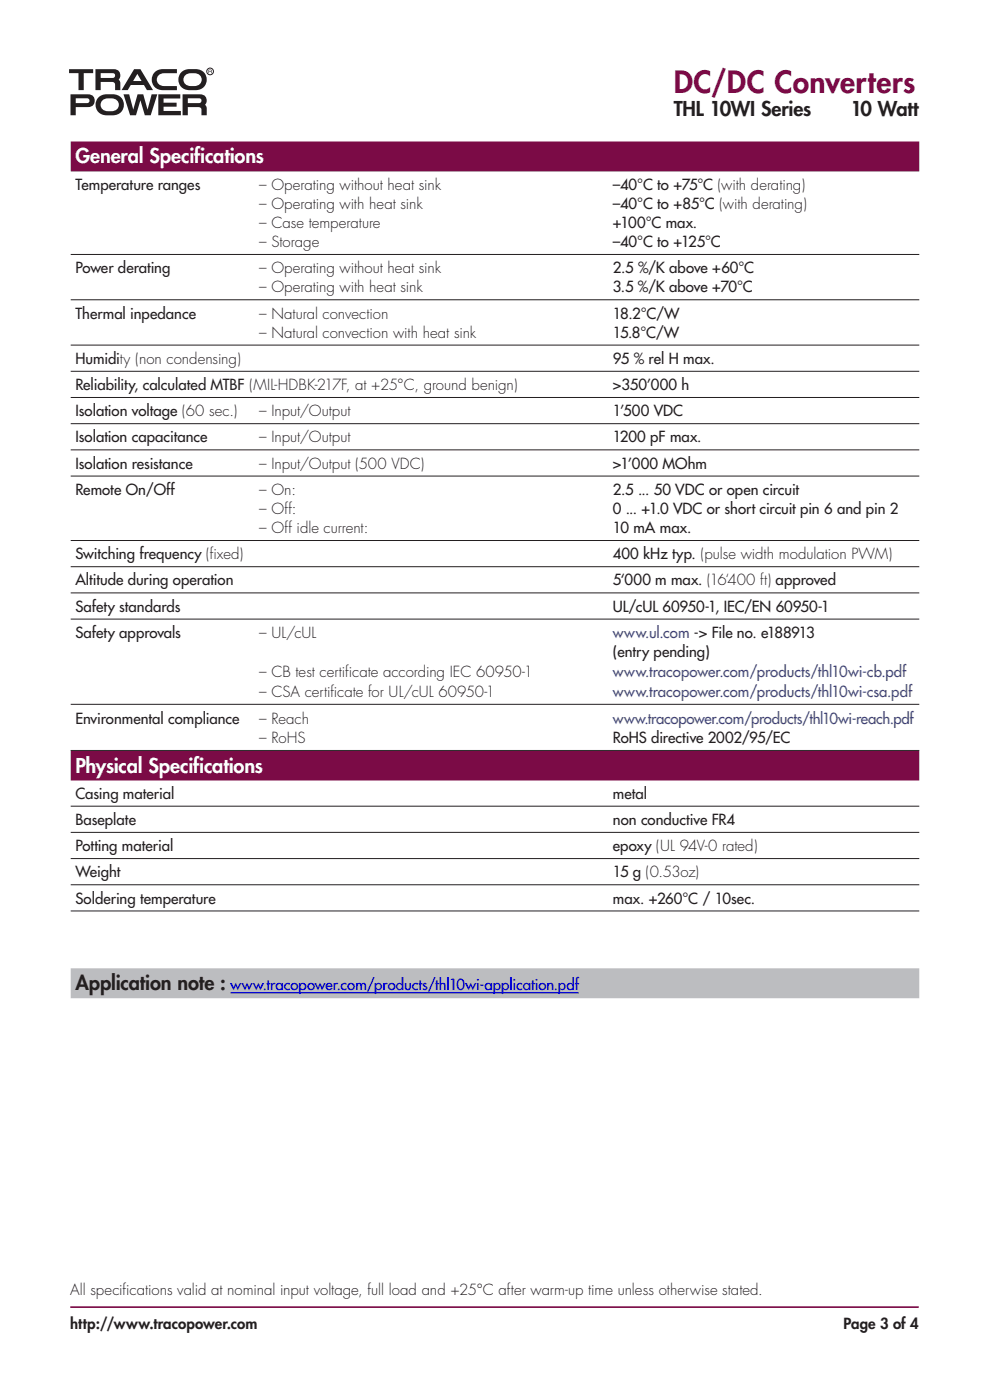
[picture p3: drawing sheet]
<svg xmlns="http://www.w3.org/2000/svg" width="210mm" height="297mm" viewBox="0 0 210 297" stroke-linecap="round" stroke-linejoin="round" font-family="sans-serif">
<defs><g id="words">
<text font-size="6.3" fill="#7b0b46" x="142.9" y="19.8">DC/DC Converters</text>
<g font-size="4.2" fill="#231f20">
<text x="142.9" y="24.7">THL 10WI Series</text>
<text x="180.4" y="24.7">10 Watt</text>
<text x="16" y="210.1">Application note :</text>
</g>
<g font-size="4.2" fill="#fff">
<text x="16" y="34.7">General Specifications</text>
<text x="16" y="163.9">Physical Specifications</text>
</g>
<g font-size="3.2" fill="#231f20">
<text x="16" y="40.2">Temperature ranges</text>
<text x="55" y="40.2">– Operating without heat sink</text>
<text x="130" y="40.2">–40°C to +75°C (with derating)</text>
<text x="55" y="44.3">– Operating with heat sink</text>
<text x="130" y="44.3">–40°C to +85°C (with derating)</text>
<text x="55" y="48.4">– Case temperature</text>
<text x="55" y="52.4">– Storage</text>
<text x="130" y="52.4">–40°C to +125°C</text>
<text x="130" y="48.4">+100°C max.</text>
<text x="16" y="58">Power derating</text>
<text x="55" y="58">– Operating without heat sink</text>
<text x="130" y="58">2.5 %/K above +60°C</text>
<text x="55" y="62">– Operating with heat sink</text>
<text x="130" y="62">3.5 %/K above +70°C</text>
<text x="16" y="67.6">Thermal inpedance</text>
<text x="55" y="67.6">– Natural convection</text>
<text x="55" y="71.6">– Natural convection with heat sink</text>
<text x="130" y="67.6">18.2°C/W</text>
<text x="130" y="71.6">15.8°C/W</text>
<text x="16" y="77.2">Humidity (non condensing)</text>
<text x="130" y="77.2">95 % rel H max.</text>
<text x="16" y="82.8">Reliability, calculated MTBF (MIL-HDBK-217F, at +25°C, ground benign)</text>
<text x="130" y="82.8">&gt;350’000 h</text>
<text x="16" y="88.3">Isolation voltage (60 sec.)</text>
<text x="55" y="88.3">– Input/Output</text>
<text x="130" y="88.3">1’500 VDC</text>
<text x="16" y="93.9">Isolation capacitance</text>
<text x="55" y="93.9">– Input/Output</text>
<text x="130" y="93.9">1200 pF max.</text>
<text x="16" y="99.4">Isolation resistance</text>
<text x="55" y="99.4">– Input/Output (500 VDC)</text>
<text x="130" y="99.4">&gt;1’000 MOhm</text>
<text x="16" y="105">Remote On/Off</text>
<text x="55" y="105">– On:</text>
<text x="130" y="105">2.5 ... 50 VDC or open circuit</text>
<text x="55" y="109">– Off:</text>
<text x="55" y="113.1">– Off idle current:</text>
<text x="130" y="113.1">10 mA max.</text>
<text x="130" y="109">0 ... +1.0 VDC or short circuit pin 6 and pin 2</text>
<text x="16" y="118.7">Switching frequency (fixed)</text>
<text x="130" y="118.7">400 kHz typ. (pulse width modulation PWM)</text>
<text x="16" y="124.2">Altitude during operation</text>
<text x="130" y="124.2">5‘000 m max. (16‘400 ft) approved</text>
<text x="16" y="129.8">Safety standards</text>
<text x="130" y="129.8">UL/cUL 60950-1, IEC/EN 60950-1</text>
<text x="16" y="135.3">Safety approvals</text>
<text x="55" y="135.3">– UL/cUL</text>
<text x="55" y="143.6">– CB test certificate according IEC 60950-1</text>
<text x="130" y="139.4">(entry pending)</text>
<text x="55" y="147.8">– CSA certificate for UL/cUL 60950-1</text>
<text x="16" y="153.6">Environmental compliance</text>
<text x="55" y="153.6">– Reach</text>
<text x="55" y="157.6">– RoHS</text>
<text x="130" y="157.6">RoHS directive 2002/95/EC</text>
<text x="16" y="169.5">Casing material</text>
<text x="130" y="169.5">metal</text>
<text x="16" y="175">Baseplate</text>
<text x="130" y="175">non conductive FR4</text>
<text x="16" y="180.6">Potting material</text>
<text x="130" y="180.6">epoxy (UL 94V-0 rated)</text>
<text x="16" y="186.1">Weight</text>
<text x="16" y="191.7">Soldering temperature</text>
<text x="130" y="186.1">15 g (0.53oz)</text>
<text x="130" y="191.7">max. +260°C / 10sec.</text>
<text x="14.9" y="274.7">All specif</text>
<text x="26" y="274.7">ications valid at nominal input voltage, full load and +25°C after warm-up time unless otherwise stated.</text>
<text x="14.9" y="282">http://www.tracopower.com</text>
<text x="178.9" y="282">Page 3 of 4</text>
</g>
<g font-size="3.2" fill="#3a4894">
<text x="130" y="135.3">www.ul.com -&gt; File no. e188913</text>
<text x="130" y="143.6">www.tracopower.com/products/thl10wi-cb.pdf</text>
<text x="130" y="147.8">www.tracopower.com/products/thl10wi-csa.pdf</text>
<text x="130" y="153.6">www.tracopower.com/products/thl10wi-reach.pdf</text>
</g>
<text font-size="3.2" fill="#0000d7" x="48.9" y="210.1">www.tracopower.com/products/thl10wi-application.pdf</text>
</g></defs>
<g fill="#231f20">
<path d="M33 15.2l1-.5h3.5v.8h-2.6a1.38 1.38 0 0 0-1.6 1.4 1.38 1.38 0 0 0 1.6 1.4h2.6v.8h-2.9a2.25 2.25 0 0 1-2.3-1.4 2.25 2.25 0 0 1 .7-2.5z"/>
<path d="M38.6 15.2a2.25 2.25 0 0 0-.6 2.5 2.25 2.25 0 0 0 2.2 1.4 3.3 3.3 0 0 0 3.2-.8 2.24 2.24 0 0 0 .2-2.4 2.24 2.24 0 0 0-2.1-1.2 3.8 3.8 0 0 0-2.9 .5zM39.2 16.1a2.66 2.66 0 0 1 3.3 0 1.38 1.38 0 0 1 .1 1.5 1.38 1.38 0 0 1-1.4 .7 1.91 1.91 0 0 1-2.2-1v-.8z"/>
<path d="M21 20.5a2.25 2.25 0 0 0-.6 2.6 2.25 2.25 0 0 0 2.3 1.4 3.3 3.3 0 0 0 3.1-.9 2.24 2.24 0 0 0 .2-2.4 2.24 2.24 0 0 0-2-1.2 3.8 3.8 0 0 0-3 .5zM21.6 21.4a2.66 2.66 0 0 1 3.4 0 1.37 1.37 0 0 1 0 1.6 1.37 1.37 0 0 1-1.4 .6 1.91 1.91 0 0 1-2.2-1v-.8z"/>
</g>
<circle cx="44.6" cy="15.2" r=".71" fill="none" stroke="#231f20" stroke-width=".21"/>
<g fill="#231f20">
<path d="M14.6 14.7h5.2v.8h-2v3.6h-1.1v-3.6h-2z"/>
<path d="M26.2 20h1.2l.9 3.2 .9-3.2h1.2l.9 3.2 .9-3.2h1.2l-1.4 4.5h-1.3l-.9-3.2-1 3.2h-1.2z"/>
<path d="M33.6 20h4.6v.9h-3.5v.9h2.8v.8h-2.8v.9h3.7v1h-4.8z"/>
<path d="M28.4 14.7l-2.6 4.4h1.3l.6-1.1h2.8l.7 1.1h1.3l-2.7-4.4zM29.1 15.7l.9 1.5h-1.8z"/>
<path d="M44.2 14.8h.7l-.1 .4 .1 .4-.2-.4h-.4v.4h-.1zM44.3 14.9v.2h.5v-.2z"/>
</g>
<g fill="#231f20">
<path d="M21.4 15.5v1h2.5a.52 .52 0 0 0 .5-.3 .52 .52 0 0 0-.2-.6zM20.3 14.7h3.8a1.32 1.32 0 0 1 1.3 .7 1.32 1.32 0 0 1-.2 1.5l.3 .4v1.8h-1.1v-.8a.69 .69 0 0 0-.7-.9h-2.3v1.7h-1.1z" fill-rule="evenodd"/>
<path d="M15 20v4.5h1.1v-1.8h2.5a1.36 1.36 0 0 0 1.5-1.3 1.36 1.36 0 0 0-1.5-1.4zM16.1 20.9h2.7a.52 .52 0 0 1 .2 .6 .52 .52 0 0 1-.5 .4h-2.4z" fill-rule="evenodd"/>
<path d="M38.7 20v4.5h1.1v-1.8h2.3a.66 .66 0 0 1 .6 .9v.9h1.2l-.1-1.9-.3-.4a1.32 1.32 0 0 0 .2-1.5 1.32 1.32 0 0 0-1.3-.7zM39.8 20.9h2.7a.53 .53 0 0 1 .2 .6 .53 .53 0 0 1-.5 .4h-2.4z" fill-rule="evenodd"/>
</g>
<path d="M14.9 277.3h180" fill="none" stroke="#7b0b46" stroke-width=".35"/>
<path d="M15 33.2h180M15 162.4h180" fill="none" stroke="#7b0b46" stroke-width="6.3" stroke-linecap="butt"/>
<g fill="none" stroke="#231f20" stroke-width=".21">
<path d="M15 54h180M15 63.6h180M15 73.2h180M15 78.8h180M15 84.3h180M15 89.9h180M15 95.4h180M15 101h180M15 114.7h180M15 120.2h180M15 125.8h180M15 131.3h180"/>
<path d="M15 149.4h180M15 159.2h180M15 171h180M15 176.6h180M15 182.1h180M15 187.7h180M15 193.3h180"/>
</g>
<path d="M15 208.6h180" fill="none" stroke="#bcbdc0" stroke-width="6.3" stroke-linecap="butt"/>
<path d="M48.9 210.6h73.9" fill="none" stroke="#0000d8" stroke-width=".21"/>
<use href="#words"/>
</svg>
